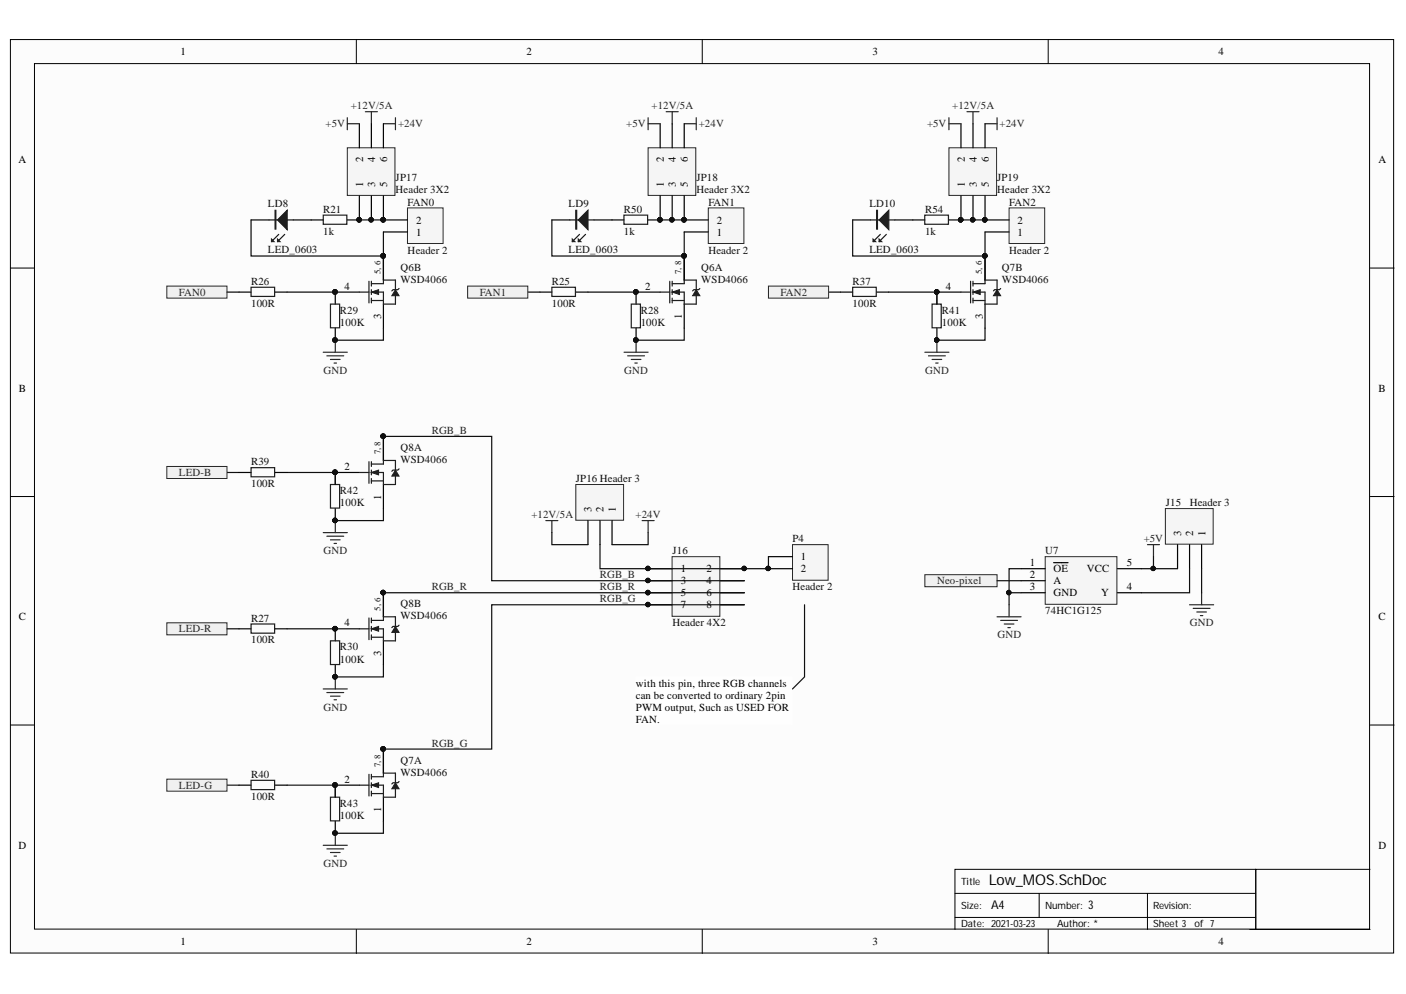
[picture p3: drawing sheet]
<svg xmlns="http://www.w3.org/2000/svg" width="297mm" height="210mm" viewBox="0 0 297 210" stroke-linecap="round" stroke-linejoin="round" font-family="sans-serif">
<defs><g id="words">
<text font-size="3.1" x="208.9" y="186.8">Low_MOS.SchDoc</text>
<g font-size="2.5">
<text x="209.4" y="192.1">A4</text>
<text x="229.9" y="192.1">3</text>
</g>
<g font-size="2.3">
<text x="38.2" y="11.7">1</text>
<text x="111.2" y="11.7">2</text>
<text x="184.3" y="11.7">3</text>
<text x="257.4" y="11.7">4</text>
<text x="3.9" y="34.5">A</text>
<text x="76.7" y="34.2" transform="rotate(-90 76.7 34.2)">2</text>
<text x="79.3" y="34.2" transform="rotate(-90 79.3 34.2)">4</text>
<text x="81.8" y="34.2" transform="rotate(-90 81.8 34.2)">6</text>
<text x="140.3" y="34.2" transform="rotate(-90 140.3 34.2)">2</text>
<text x="142.8" y="34.2" transform="rotate(-90 142.8 34.2)">4</text>
<text x="145.3" y="34.2" transform="rotate(-90 145.3 34.2)">6</text>
<text x="203.8" y="34.2" transform="rotate(-90 203.8 34.2)">2</text>
<text x="206.3" y="34.2" transform="rotate(-90 206.3 34.2)">4</text>
<text x="208.9" y="34.2" transform="rotate(-90 208.9 34.2)">6</text>
<text x="291.2" y="34.5">A</text>
<text x="76.7" y="39.6" transform="rotate(-90 76.7 39.6)">1</text>
<text x="79.3" y="39.6" transform="rotate(-90 79.3 39.6)">3</text>
<text x="81.8" y="39.6" transform="rotate(-90 81.8 39.6)">5</text>
<text x="140.3" y="39.6" transform="rotate(-90 140.3 39.6)">1</text>
<text x="142.8" y="39.6" transform="rotate(-90 142.8 39.6)">3</text>
<text x="145.3" y="39.6" transform="rotate(-90 145.3 39.6)">5</text>
<text x="203.8" y="39.6" transform="rotate(-90 203.8 39.6)">1</text>
<text x="206.3" y="39.6" transform="rotate(-90 206.3 39.6)">3</text>
<text x="208.9" y="39.6" transform="rotate(-90 208.9 39.6)">5</text>
<text x="87.9" y="47.3">2</text>
<text x="151.4" y="47.3">2</text>
<text x="215" y="47.3">2</text>
<text x="87.9" y="49.8">1</text>
<text x="151.4" y="49.8">1</text>
<text x="215" y="49.8">1</text>
<text x="72.8" y="61.2">4</text>
<text x="136.3" y="61.2">2</text>
<text x="199.8" y="61.2">4</text>
<text x="80.5" y="67.4" transform="rotate(-90 80.5 67.4)">3</text>
<text x="144.1" y="67.4" transform="rotate(-90 144.1 67.4)">1</text>
<text x="207.6" y="67.4" transform="rotate(-90 207.6 67.4)">3</text>
<text x="4" y="82.8">B</text>
<text x="291.2" y="82.8">B</text>
<text x="72.8" y="99.2">2</text>
<text x="80.5" y="105.5" transform="rotate(-90 80.5 105.5)">1</text>
<text x="125" y="108.1" transform="rotate(-90 125 108.1)">3</text>
<text x="127.5" y="108.1" transform="rotate(-90 127.5 108.1)">2</text>
<text x="130.1" y="108.1" transform="rotate(-90 130.1 108.1)">1</text>
<text x="249.6" y="113.3" transform="rotate(-90 249.6 113.3)">3</text>
<text x="252.1" y="113.3" transform="rotate(-90 252.1 113.3)">2</text>
<text x="254.6" y="113.3" transform="rotate(-90 254.6 113.3)">1</text>
<text x="169.2" y="118.3">1</text>
<text x="217.6" y="119.6">1</text>
<text x="238.1" y="119.6">5</text>
<text x="143.8" y="120.9">1</text>
<text x="143.8" y="123.4">3</text>
<text x="143.8" y="126">5</text>
<text x="149.2" y="120.9">2</text>
<text x="149.2" y="123.4">4</text>
<text x="149.2" y="126">6</text>
<text x="169.2" y="120.9">2</text>
<text x="217.6" y="122.1">2</text>
<text x="217.6" y="124.7">3</text>
<text x="222.6" y="120.9">OE</text>
<text x="222.6" y="123.4">A</text>
<text x="222.6" y="126">GND</text>
<text x="229.6" y="120.9">VCC</text>
<text x="232.7" y="126">Y</text>
<text x="238.1" y="124.7">4</text>
<text x="4" y="131">C</text>
<text x="143.8" y="128.5">7</text>
<text x="149.2" y="128.5">8</text>
<text x="291.2" y="131">C</text>
<text x="72.8" y="132.3">4</text>
<text x="80.5" y="138.5" transform="rotate(-90 80.5 138.5)">3</text>
<text x="134.3" y="145">with this pin, three RGB channels</text>
<text x="134.3" y="147.5">can be converted to ordinary 2pin</text>
<text x="134.3" y="150">PWM output, Such as USED FOR</text>
<text x="134.3" y="152.6">FAN.</text>
<text x="72.8" y="165.3">2</text>
<text x="80.5" y="171.5" transform="rotate(-90 80.5 171.5)">1</text>
<text x="3.9" y="179.3">D</text>
<text x="291.2" y="179.3">D</text>
<text x="38.2" y="199.6">1</text>
<text x="111.2" y="199.6">2</text>
<text x="184.3" y="199.6">3</text>
<text x="257.4" y="199.6">4</text>
</g>
<g font-size="2.3" fill="#262626">
<text x="74.1" y="23.1">+12V/5A</text>
<text x="137.6" y="23.1">+12V/5A</text>
<text x="201.2" y="23.1">+12V/5A</text>
<text x="68.8" y="26.9">+5V</text>
<text x="84.1" y="26.9">+24V</text>
<text x="132.3" y="26.9">+5V</text>
<text x="147.6" y="26.9">+24V</text>
<text x="195.8" y="26.9">+5V</text>
<text x="211.2" y="26.9">+24V</text>
<text x="37.8" y="62.5">FAN0</text>
<text x="101.4" y="62.5">FAN1</text>
<text x="164.9" y="62.5">FAN2</text>
<text x="68.4" y="79">GND</text>
<text x="131.9" y="79">GND</text>
<text x="195.4" y="79">GND</text>
<text x="91.2" y="91.6">RGB_B</text>
<text x="37.8" y="100.5">LED-B</text>
<text x="112.3" y="109.5">+12V/5A</text>
<text x="134.3" y="109.5">+24V</text>
<text x="68.4" y="117.1">GND</text>
<text x="241.6" y="114.5">+5V</text>
<text x="91.2" y="124.7">RGB_R</text>
<text x="126.7" y="124.7">RGB_R</text>
<text x="126.7" y="122.1">RGB_B</text>
<text x="198" y="123.4">Neo-pixel</text>
<text x="126.7" y="127.2">RGB_G</text>
<text x="37.8" y="133.6">LED-R</text>
<text x="210.7" y="134.8">GND</text>
<text x="251.3" y="132.3">GND</text>
<text x="68.4" y="150">GND</text>
<text x="91.2" y="157.7">RGB_G</text>
<text x="37.8" y="166.6">LED-G</text>
<text x="68.4" y="183.1">GND</text>
</g>
<g font-size="2.3" fill="#0e0e0e">
<text x="83.6" y="38.3">JP17</text>
<text x="83.6" y="40.8">Header 3X2</text>
<text x="147.1" y="38.3">JP18</text>
<text x="147.1" y="40.8">Header 3X2</text>
<text x="210.7" y="38.3">JP19</text>
<text x="210.7" y="40.8">Header 3X2</text>
<text x="56.6" y="43.7">LD8</text>
<text x="68.3" y="45">R21</text>
<text x="86.1" y="43.5">FAN0</text>
<text x="120.1" y="43.7">LD9</text>
<text x="131.8" y="45">R50</text>
<text x="149.7" y="43.5">FAN1</text>
<text x="183.7" y="43.7">LD10</text>
<text x="195.4" y="45">R54</text>
<text x="213.2" y="43.5">FAN2</text>
<text x="56.6" y="53.3">LED_0603</text>
<text x="68.3" y="49.5">1k</text>
<text x="86.1" y="53.6">Header 2</text>
<text x="120.1" y="53.3">LED_0603</text>
<text x="131.8" y="49.5">1k</text>
<text x="149.7" y="53.6">Header 2</text>
<text x="183.7" y="53.3">LED_0603</text>
<text x="195.4" y="49.5">1k</text>
<text x="213.2" y="53.6">Header 2</text>
<text x="84.6" y="57.1">Q6B</text>
<text x="84.6" y="59.7">WSD4066</text>
<text x="148.1" y="57.1">Q6A</text>
<text x="148.1" y="59.7">WSD4066</text>
<text x="211.7" y="57.1">Q7B</text>
<text x="211.7" y="59.7">WSD4066</text>
<text x="53" y="60.2">R26</text>
<text x="53" y="64.8">100R</text>
<text x="116.6" y="60.2">R25</text>
<text x="116.6" y="64.8">100R</text>
<text x="180.1" y="60.2">R37</text>
<text x="180.1" y="64.8">100R</text>
<text x="71.8" y="66.3">R29</text>
<text x="71.8" y="68.8">100K</text>
<text x="135.4" y="66.3">R28</text>
<text x="135.4" y="68.8">100K</text>
<text x="199" y="66.3">R41</text>
<text x="199" y="68.8">100K</text>
<text x="84.6" y="95.3">Q8A</text>
<text x="53" y="98.2">R39</text>
<text x="84.6" y="97.8">WSD4066</text>
<text x="121.7" y="101.8">JP16 Header 3</text>
<text x="53" y="102.8">100R</text>
<text x="71.8" y="104.4">R42</text>
<text x="71.8" y="106.9">100K</text>
<text x="246.3" y="106.9">J15</text>
<text x="251.3" y="106.9">Header 3</text>
<text x="142" y="117.1">J16</text>
<text x="167.4" y="114.5">P4</text>
<text x="220.8" y="117.1">U7</text>
<text x="167.4" y="124.7">Header 2</text>
<text x="53" y="131.3">R27</text>
<text x="84.6" y="128.2">Q8B</text>
<text x="84.6" y="130.8">WSD4066</text>
<text x="220.8" y="129.8">74HC1G125</text>
<text x="53" y="135.8">100R</text>
<text x="71.8" y="137.4">R30</text>
<text x="142" y="132.3">Header 4X2</text>
<text x="71.8" y="139.9">100K</text>
<text x="84.6" y="161.3">Q7A</text>
<text x="53" y="164.3">R40</text>
<text x="84.6" y="163.8">WSD4066</text>
<text x="53" y="168.9">100R</text>
<text x="71.8" y="170.4">R43</text>
<text x="71.8" y="173">100K</text>
</g>
<g font-size="2.1">
<text x="203" y="186.8">Title</text>
<text x="203" y="191.9">Size:</text>
<text x="220.8" y="191.9">Number:</text>
<text x="243.6" y="191.9">Revision:</text>
<text x="203" y="195.7">Date: 2021-03-23</text>
<text x="223.3" y="195.7">Author: *</text>
<text x="243.6" y="195.7">Sheet 3 of 7</text>
</g>
<g font-size="1.9" fill="#0a0a0a">
<text x="80.4" y="57.9" transform="rotate(-90 80.4 57.9)">5, 6</text>
<text x="143.9" y="57.9" transform="rotate(-90 143.9 57.9)">7, 8</text>
<text x="207.4" y="57.9" transform="rotate(-90 207.4 57.9)">5, 6</text>
<text x="80.4" y="95.9" transform="rotate(-90 80.4 95.9)">7, 8</text>
<text x="80.4" y="129" transform="rotate(-90 80.4 129)">5, 6</text>
<text x="80.4" y="162" transform="rotate(-90 80.4 162)">7, 8</text>
</g>
</g></defs>
<g fill="#fcfcfc" stroke="#000" stroke-width=".21">
<path d="M2.2 8.4h292.2v192.9h-292.2z"/>
<path d="M7.3 13.4h282v182.8h-282z"/>
</g>
<g fill="none" stroke="#000" stroke-width=".21">
<path d="M75.3 8.4v5M148.4 8.4v5M221.4 8.4v5M2.2 56.6h5.1M289.4 56.6h5.1M2.2 104.9h5.1M289.4 104.9h5.1M2.2 153.1h5.1M289.4 153.1h5.1M75.3 196.3v5.1M148.4 196.3v5.1M201.7 188.7h63.6"/>
<path d="M201.7 193.7h63.6M219.5 188.7v5M221.4 196.3v5.1M242.4 188.7v7.6M264 196.3h25.4M289.4 183.6h-24.1v12.7v-12.7h-63.6v12.7"/>
</g>
<path d="M131.8 74.4h5.1M132.6 75.1h3.6M133.4 75.9h2M134.1 76.7h.5M134.4 71.8v2.6M195.4 74.4h5.1M196.2 75.1h3.5M196.9 75.9h2M197.7 76.7h.5M197.9 71.8v2.6" fill="none" stroke="#262626" stroke-width=".25"/>
<g fill="#0e0e0e" stroke="#0e0e0e" stroke-width=".21">
<circle cx="134.3" cy="71.8" r=".46"/>
<circle cx="197.9" cy="71.8" r=".46"/>
<circle cx="144.5" cy="54" r=".46"/>
<circle cx="134.3" cy="61.6" r=".46"/>
</g>
<path d="M144.6 49v5.1" fill="none" stroke="#0e0e0e" stroke-width=".25"/>
<path d="M134.4 61.7h5.1M144.6 64.2v5.1" fill="none" stroke="#000" stroke-width=".25"/>
<path d="M141.5 59.4v4.6M142 59.9h2.6M142 59.4v1M139.5 61.7h2M142 61.7h2.6v2.5M142 63.5h2.6M142 61.2v1M142 63v1" fill="none" stroke="#1c1c1c" stroke-width=".25"/>
<path d="M142 61.7l1.5-.5v1z" fill="#1c1c1c"/>
<path d="M142 61.7l1.5-.5v1z" fill="none" stroke="#1c1c1c" stroke-width=".21"/>
<path d="M144.6 59.1v.8M147.1 59.1v2.1M147.1 62.4v1.8h-2.5" fill="none" stroke="#1c1c1c" stroke-width=".25"/>
<path d="M144.6 54.1v5" fill="none" stroke="#000" stroke-width=".25"/>
<circle cx="144.5" cy="54" r=".46" fill="#0e0e0e" stroke="#0e0e0e" stroke-width=".21"/>
<path d="M147.1 61.2l.8 1.2h-1.6z" fill="#1c1c1c"/>
<path d="M147.1 61.2l.8 1.2h-1.6z" fill="none" stroke="#1c1c1c" stroke-width=".21"/>
<path d="M144.6 59.1h2.5M147.9 60.9l-.3 .3h-1l-.3 .2M75.9 165.8h2.1M78 163.5v4.6M78.5 164h2.5M78.5 165.8h2.5v2.5M78.5 167.6h2.5M78.5 163.5v1M78.5 165.3v1M78.5 167.1v1" fill="none" stroke="#1c1c1c" stroke-width=".25"/>
<path d="M144.6 54.1v5M70.8 165.8h5.1M81 168.3v5.1" fill="none" stroke="#000" stroke-width=".25"/>
<g fill="#0e0e0e" stroke="#0e0e0e" stroke-width=".21">
<circle cx="144.5" cy="54" r=".46"/>
<circle cx="134.3" cy="61.6" r=".46"/>
<circle cx="70.8" cy="165.8" r=".47"/>
</g>
<path d="M78.5 165.8l1.5-.5v1z" fill="#1c1c1c"/>
<path d="M78.5 165.8l1.5-.5v1z" fill="none" stroke="#1c1c1c" stroke-width=".21"/>
<path d="M81 163.3v.7M83.5 166.6v1.7h-2.5M83.5 163.3v2" fill="none" stroke="#1c1c1c" stroke-width=".25"/>
<path d="M81 158.2v5.1" fill="none" stroke="#000" stroke-width=".25"/>
<circle cx="80.9" cy="158.1" r=".47" fill="#0e0e0e" stroke="#0e0e0e" stroke-width=".21"/>
<path d="M83.5 165.3l.8 1.3h-1.5z" fill="#1c1c1c"/>
<path d="M83.5 165.3l.8 1.3h-1.5z" fill="none" stroke="#1c1c1c" stroke-width=".21"/>
<path d="M116.6 60.7h5v1.9h-5zM133.4 64.2h1.9v5h-1.9zM180.1 60.7h5v1.9h-5zM196.9 64.2h1.9v5h-1.9zM81 163.3h2.5M84.3 165l-.2 .3h-1.1l-.2 .2" fill="none" stroke="#1c1c1c" stroke-width=".25"/>
<path d="M114 61.7h2.6M121.7 61.7h2.5M134.4 61.7v2.5M134.4 69.3v2.5M177.6 61.7h2.5M185.2 61.7h2.6M197.9 61.7v2.5M197.9 69.3v2.5M81 158.2v5.1" fill="none" stroke="#000" stroke-width=".25"/>
<g fill="#0e0e0e" stroke="#0e0e0e" stroke-width=".21">
<circle cx="80.9" cy="158.1" r=".47"/>
<circle cx="70.8" cy="165.8" r=".47"/>
<circle cx="197.9" cy="71.8" r=".46"/>
<circle cx="134.3" cy="71.8" r=".46"/>
<circle cx="134.3" cy="61.6" r=".46"/>
<circle cx="197.9" cy="61.6" r=".46"/>
</g>
<path d="M111.5 61.7h2.5M124.2 61.7h10.2M144.6 69.3v2.5h-10.2M175.1 61.7h2.5M187.8 61.7h10.1v2.5M208.1 69.3v2.5h-10.2" fill="none" stroke="#0e0e0e" stroke-width=".25"/>
<path d="M149.6 43.9h7.6v7.5h-7.6z" fill="#f5f5f5" stroke="#262626" stroke-width=".21"/>
<path d="M144.6 49h5M144.6 46.4h5" fill="none" stroke="#000" stroke-width=".25"/>
<g fill="#0e0e0e" stroke="#0e0e0e" stroke-width=".21">
<circle cx="144.5" cy="46.4" r=".46"/>
<circle cx="208" cy="54" r=".46"/>
</g>
<path d="M208.1 49v5.1" fill="none" stroke="#0e0e0e" stroke-width=".25"/>
<path d="M213.2 43.9h7.5v7.5h-7.5z" fill="#f5f5f5" stroke="#262626" stroke-width=".21"/>
<path d="M208.1 49h5.1M208.1 46.4h5.1" fill="none" stroke="#000" stroke-width=".25"/>
<circle cx="208" cy="46.4" r=".46" fill="#0e0e0e" stroke="#0e0e0e" stroke-width=".21"/>
<g fill="#f0f0f0" stroke="#262626" stroke-width=".21">
<path d="M35.2 60.4h12.8v2.6h-12.8z" fill-rule="evenodd"/>
<path d="M98.8 60.4h12.7v2.6h-12.7z" fill-rule="evenodd"/>
</g>
<path d="M68.3 74.4h5.1M69.1 75.1h3.5M69.8 75.9h2.1M70.6 76.7h.5M70.8 71.8v2.6M68.3 112.5h5.1M69.1 113.2h3.5M69.8 114h2.1M70.6 114.8h.5M70.8 109.9v2.6" fill="none" stroke="#262626" stroke-width=".25"/>
<g fill="#0e0e0e" stroke="#0e0e0e" stroke-width=".21">
<circle cx="70.8" cy="71.8" r=".47"/>
<circle cx="70.8" cy="109.9" r=".47"/>
<circle cx="80.9" cy="54" r=".47"/>
<circle cx="70.8" cy="61.6" r=".47"/>
</g>
<path d="M81 49v5.1" fill="none" stroke="#0e0e0e" stroke-width=".25"/>
<path d="M70.8 61.7h5.1M81 64.2v5.1" fill="none" stroke="#000" stroke-width=".25"/>
<path d="M78 59.4v4.6M78.5 59.9h2.5M78.5 59.4v1M75.9 61.7h2.1M78.5 61.7h2.5v2.5M78.5 63.5h2.5M78.5 61.2v1M78.5 63v1" fill="none" stroke="#1c1c1c" stroke-width=".25"/>
<path d="M78.5 61.7l1.5-.5v1z" fill="#1c1c1c"/>
<path d="M78.5 61.7l1.5-.5v1z" fill="none" stroke="#1c1c1c" stroke-width=".21"/>
<path d="M81 59.1v.8M83.5 59.1v2.1M83.5 62.4v1.8h-2.5" fill="none" stroke="#1c1c1c" stroke-width=".25"/>
<path d="M81 54.1v5" fill="none" stroke="#000" stroke-width=".25"/>
<circle cx="80.9" cy="54" r=".47" fill="#0e0e0e" stroke="#0e0e0e" stroke-width=".21"/>
<path d="M83.5 61.2l.8 1.2h-1.5z" fill="#1c1c1c"/>
<path d="M83.5 61.2l.8 1.2h-1.5z" fill="none" stroke="#1c1c1c" stroke-width=".21"/>
<path d="M81 59.1h2.5M84.3 60.9l-.2 .3h-1.1l-.2 .2M75.9 132.8h2.1M78 130.5v4.6M78.5 131h2.5M78.5 132.8h2.5v2.5M78.5 134.6h2.5M78.5 130.5v1M78.5 132.3v1M78.5 134.1v1" fill="none" stroke="#1c1c1c" stroke-width=".25"/>
<path d="M81 54.1v5M70.8 132.8h5.1M81 135.3v5.1" fill="none" stroke="#000" stroke-width=".25"/>
<g fill="#0e0e0e" stroke="#0e0e0e" stroke-width=".21">
<circle cx="80.9" cy="54" r=".47"/>
<circle cx="70.8" cy="61.6" r=".47"/>
<circle cx="70.8" cy="132.8" r=".47"/>
</g>
<path d="M78.5 132.8l1.5-.5v1z" fill="#1c1c1c"/>
<path d="M78.5 132.8l1.5-.5v1z" fill="none" stroke="#1c1c1c" stroke-width=".21"/>
<path d="M81 130.2v.8M83.5 133.6v1.7h-2.5M83.5 130.2v2.1" fill="none" stroke="#1c1c1c" stroke-width=".25"/>
<path d="M81 125.2v5" fill="none" stroke="#000" stroke-width=".25"/>
<circle cx="80.9" cy="125.1" r=".47" fill="#0e0e0e" stroke="#0e0e0e" stroke-width=".21"/>
<path d="M83.5 132.3l.8 1.3h-1.5z" fill="#1c1c1c"/>
<path d="M83.5 132.3l.8 1.3h-1.5z" fill="none" stroke="#1c1c1c" stroke-width=".21"/>
<path d="M53 60.7h5v1.9h-5zM69.8 64.2h1.9v5h-1.9zM53 98.8h5v1.9h-5zM69.8 102.3h1.9v5h-1.9zM81 130.2h2.5M84.3 132l-.2 .3h-1.1l-.2 .2" fill="none" stroke="#1c1c1c" stroke-width=".25"/>
<path d="M50.5 61.7h2.5M58.1 61.7h2.6M70.8 61.7v2.5M70.8 69.3v2.5M50.5 99.8h2.5M58.1 99.8h2.6M70.8 99.8v2.5M70.8 107.4v2.5M81 125.2v5" fill="none" stroke="#000" stroke-width=".25"/>
<g fill="#0e0e0e" stroke="#0e0e0e" stroke-width=".21">
<circle cx="80.9" cy="125.1" r=".47"/>
<circle cx="70.8" cy="132.8" r=".47"/>
<circle cx="70.8" cy="109.9" r=".47"/>
<circle cx="70.8" cy="71.8" r=".47"/>
<circle cx="70.8" cy="61.6" r=".47"/>
<circle cx="70.8" cy="99.7" r=".46"/>
</g>
<path d="M60.7 61.7h10.1M81 69.3v2.5h-10.2M48 99.8h2.5M60.7 99.8h10.1v2.5M81 107.4v2.5h-10.2" fill="none" stroke="#0e0e0e" stroke-width=".25"/>
<path d="M86.1 43.9h7.5v7.5h-7.5z" fill="#f5f5f5" stroke="#262626" stroke-width=".21"/>
<path d="M81 49h5.1M81 46.4h5.1" fill="none" stroke="#000" stroke-width=".25"/>
<circle cx="80.9" cy="46.4" r=".47" fill="#0e0e0e" stroke="#0e0e0e" stroke-width=".21"/>
<g fill="#f0f0f0" stroke="#262626" stroke-width=".21">
<path d="M162.3 60.4h12.8v2.6h-12.8z" fill-rule="evenodd"/>
<path d="M35.2 131.5h12.8v2.6h-12.8z" fill-rule="evenodd"/>
</g>
<path d="M68.3 145.5h5.1M69.1 146.2h3.5M69.8 147h2.1M70.6 147.8h.5M70.8 142.9v2.6M68.3 178.5h5.1M69.1 179.3h3.5M70.8 176v2.5M69.8 180h2.1M70.6 180.8h.5" fill="none" stroke="#262626" stroke-width=".25"/>
<g fill="#0e0e0e" stroke="#0e0e0e" stroke-width=".21">
<circle cx="70.8" cy="142.9" r=".47"/>
<circle cx="70.8" cy="175.9" r=".46"/>
<circle cx="197.9" cy="61.6" r=".46"/>
</g>
<path d="M197.9 61.7h5.1M208.1 64.2v5.1" fill="none" stroke="#000" stroke-width=".25"/>
<path d="M205.1 59.4v4.6M205.6 59.9h2.5M205.6 59.4v1M203 61.7h2.1M205.6 61.7h2.5v2.5M205.6 63.5h2.5M205.6 61.2v1M205.6 63v1" fill="none" stroke="#1c1c1c" stroke-width=".25"/>
<path d="M205.6 61.7l1.5-.5v1z" fill="#1c1c1c"/>
<path d="M205.6 61.7l1.5-.5v1z" fill="none" stroke="#1c1c1c" stroke-width=".21"/>
<path d="M208.1 59.1v.8M210.6 59.1v2.1M210.6 62.4v1.8h-2.5" fill="none" stroke="#1c1c1c" stroke-width=".25"/>
<path d="M208.1 54.1v5" fill="none" stroke="#000" stroke-width=".25"/>
<circle cx="208" cy="54" r=".46" fill="#0e0e0e" stroke="#0e0e0e" stroke-width=".21"/>
<path d="M210.6 61.2l.8 1.2h-1.5z" fill="#1c1c1c"/>
<path d="M210.6 61.2l.8 1.2h-1.5z" fill="none" stroke="#1c1c1c" stroke-width=".21"/>
<path d="M208.1 59.1h2.5M211.4 60.9l-.2 .3h-1.1l-.2 .2M75.9 99.8h2.1M78 97.5v4.6M78.5 98h2.5M78.5 99.8h2.5v2.5M78.5 97.5v1M78.5 99.3v1M78.5 101.6h2.5M78.5 101v1.1" fill="none" stroke="#1c1c1c" stroke-width=".25"/>
<path d="M208.1 54.1v5M70.8 99.8h5.1M81 102.3v5.1" fill="none" stroke="#000" stroke-width=".25"/>
<g fill="#0e0e0e" stroke="#0e0e0e" stroke-width=".21">
<circle cx="208" cy="54" r=".46"/>
<circle cx="197.9" cy="61.6" r=".46"/>
<circle cx="70.8" cy="99.7" r=".46"/>
</g>
<path d="M78.5 99.8l1.5-.5v1z" fill="#1c1c1c"/>
<path d="M78.5 99.8l1.5-.5v1z" fill="none" stroke="#1c1c1c" stroke-width=".21"/>
<path d="M81 97.2v.8M83.5 97.2v2.1M83.5 100.5v1.8h-2.5" fill="none" stroke="#1c1c1c" stroke-width=".25"/>
<path d="M81 92.2v5" fill="none" stroke="#000" stroke-width=".25"/>
<circle cx="80.9" cy="92.1" r=".46" fill="#0e0e0e" stroke="#0e0e0e" stroke-width=".21"/>
<path d="M83.5 99.3l.8 1.2h-1.5z" fill="#1c1c1c"/>
<path d="M83.5 99.3l.8 1.2h-1.5z" fill="none" stroke="#1c1c1c" stroke-width=".21"/>
<path d="M81 97.2h2.5M84.3 99l-.2 .3h-1.1l-.2 .2M53 131.8h5v1.9h-5zM69.8 135.3h1.9v5h-1.9zM53 164.8h5v1.9h-5zM69.8 168.3h1.9v5h-1.9z" fill="none" stroke="#1c1c1c" stroke-width=".25"/>
<path d="M81 92.2v5M50.5 132.8h2.5M58.1 132.8h2.6M70.8 132.8v2.5M70.8 140.4v2.5M50.5 165.8h2.5M58.1 165.8h2.6M70.8 165.8v2.5M70.8 173.4v2.6" fill="none" stroke="#000" stroke-width=".25"/>
<g fill="#0e0e0e" stroke="#0e0e0e" stroke-width=".21">
<circle cx="80.9" cy="92.1" r=".46"/>
<circle cx="70.8" cy="99.7" r=".46"/>
<circle cx="70.8" cy="175.9" r=".46"/>
<circle cx="70.8" cy="142.9" r=".47"/>
<circle cx="70.8" cy="132.8" r=".47"/>
<circle cx="70.8" cy="165.8" r=".47"/>
</g>
<path d="M48 132.8h2.5M60.7 132.8h10.1M81 140.4v2.5h-10.2M48 165.8h2.5M60.7 165.8h10.1v2.5M81 173.4v2.6h-10.2" fill="none" stroke="#0e0e0e" stroke-width=".25"/>
<g fill="#f0f0f0" stroke="#262626" stroke-width=".21">
<path d="M35.2 164.5h12.8v2.6h-12.8z" fill-rule="evenodd"/>
<path d="M35.2 98.5h12.8v2.5h-12.8z" fill-rule="evenodd"/>
</g>
<path d="M48 61.7h2.5" fill="none" stroke="#0e0e0e" stroke-width=".25"/>
<path d="M204.3 23.6h2.5M205.6 23.6v2.5M208.1 26.1h2.5M210.6 24.9v2.5M135.7 109.9h2.5M136.9 109.9v2.6" fill="none" stroke="#262626" stroke-width=".25"/>
<path d="M121.6 102.3h10.1v7.6h-10.1z" fill="#f5f5f5" stroke="#262626" stroke-width=".21"/>
<path d="M124.2 109.9v5.1M126.8 109.9v5.1M129.3 109.9v5.1" fill="none" stroke="#000" stroke-width=".25"/>
<path d="M115.3 109.9h2.6M116.6 109.9v2.6" fill="none" stroke="#262626" stroke-width=".25"/>
<path d="M75.9 46.4h5.1M139.5 46.4h5.1M203 46.4h5.1M116.6 112.5v2.5h7.6M136.9 112.5v2.5h-7.6" fill="none" stroke="#0e0e0e" stroke-width=".25"/>
<g fill="#0e0e0e" stroke="#0e0e0e" stroke-width=".21">
<circle cx="208" cy="46.4" r=".46"/>
<circle cx="205.5" cy="46.4" r=".47"/>
<circle cx="203" cy="46.4" r=".47"/>
<circle cx="144.5" cy="46.4" r=".46"/>
<circle cx="141.9" cy="46.4" r=".47"/>
<circle cx="139.4" cy="46.4" r=".46"/>
<circle cx="80.9" cy="46.4" r=".47"/>
<circle cx="78.4" cy="46.4" r=".47"/>
<circle cx="75.9" cy="46.4" r=".46"/>
</g>
<path d="M142 117.6h10.1v12.5h-10.1z" fill="#f5f5f5" stroke="#262626" stroke-width=".21"/>
<path d="M136.9 120.1h5.1M136.9 122.6h5.1M136.9 125.2h5.1M136.9 127.7h5.1M152.2 120.1h5.1M152.2 122.6h5.1M152.2 125.2h5.1M152.2 127.7h5.1" fill="none" stroke="#000" stroke-width=".25"/>
<g fill="#0e0e0e" stroke="#0e0e0e" stroke-width=".21">
<circle cx="136.9" cy="120" r=".46"/>
<circle cx="157.2" cy="120" r=".46"/>
<circle cx="136.9" cy="122.6" r=".46"/>
<circle cx="136.9" cy="125.1" r=".46"/>
<circle cx="136.9" cy="127.7" r=".46"/>
</g>
<path d="M246.2 107.4h10.1v7.5h-10.1z" fill="#f5f5f5" stroke="#262626" stroke-width=".21"/>
<path d="M248.8 115v5.1M251.3 115v5.1M253.9 115v5.1" fill="none" stroke="#000" stroke-width=".25"/>
<path d="M195.4 121.4h15.2v2.5h-15.2z" fill-rule="evenodd" fill="#f0f0f0" stroke="#262626" stroke-width=".21"/>
<path d="M251.3 127.7h5.1M252.1 128.5h3.5M252.8 129.2h2.1M253.6 130h.5M253.9 125.2v2.5" fill="none" stroke="#262626" stroke-width=".25"/>
<path d="M243.7 120.1h5.1M251.3 120.1v5.1h-10.2M253.9 120.1v5.1" fill="none" stroke="#0e0e0e" stroke-width=".25"/>
<circle cx="243.6" cy="120" r=".46" fill="#0e0e0e" stroke="#0e0e0e" stroke-width=".21"/>
<path d="M220.8 117.6h15.2v10h-15.2z" fill="#f5f5f5" stroke="#262626" stroke-width=".21"/>
<path d="M222.6 118.8h3M215.7 120.1h5.1M215.7 122.6h5.1M215.7 125.2h5.1M236.1 120.1h5M236.1 125.2h5" fill="none" stroke="#000" stroke-width=".25"/>
<path d="M242.4 115h2.6M243.7 115v2.6M210.6 130.2h5.1M211.4 131h3.6M212.2 131.8h2M212.9 132.5h.5M213.2 127.7v2.5" fill="none" stroke="#262626" stroke-width=".25"/>
<path d="M243.7 117.6v2.5h-2.6M210.6 122.6h5.1M213.2 125.2h2.5M215.7 120.1h-2.5v7.6" fill="none" stroke="#0e0e0e" stroke-width=".25"/>
<g fill="#0e0e0e" stroke="#0e0e0e" stroke-width=".21">
<circle cx="243.6" cy="120" r=".46"/>
<circle cx="213.1" cy="125.1" r=".47"/>
</g>
<path d="M200.5 31.2h10v10.1h-10z" fill="#f5f5f5" stroke="#262626" stroke-width=".21"/>
<path d="M203 26.1v5.1M205.6 26.1v5.1M208.1 26.1v5.1M203 41.4v5M205.6 41.4v5M208.1 41.4v5" fill="none" stroke="#000" stroke-width=".25"/>
<g fill="#0e0e0e" stroke="#0e0e0e" stroke-width=".21">
<circle cx="203" cy="46.4" r=".47"/>
<circle cx="205.5" cy="46.4" r=".47"/>
<circle cx="208" cy="46.4" r=".46"/>
</g>
<path d="M140.7 23.6h2.6M142 23.6v2.5M144.6 26.1h2.5M147.1 24.9v2.5M200.5 24.9v2.5M200.5 26.1h2.5" fill="none" stroke="#262626" stroke-width=".25"/>
<path d="M136.9 31.2h10.1v10.1h-10.1z" fill="#f5f5f5" stroke="#262626" stroke-width=".21"/>
<path d="M139.5 26.1v5.1M142 26.1v5.1M144.6 26.1v5.1M139.5 41.4v5M142 41.4v5M144.6 41.4v5" fill="none" stroke="#000" stroke-width=".25"/>
<g fill="#0e0e0e" stroke="#0e0e0e" stroke-width=".21">
<circle cx="139.4" cy="46.4" r=".46"/>
<circle cx="141.9" cy="46.4" r=".47"/>
<circle cx="144.5" cy="46.4" r=".46"/>
</g>
<path d="M77.2 23.6h2.5M78.5 23.6v2.5M81 26.1h2.5M83.5 24.9v2.5M136.9 24.9v2.5M136.9 26.1h2.6" fill="none" stroke="#262626" stroke-width=".25"/>
<path d="M73.4 31.2h10v10.1h-10z" fill="#f5f5f5" stroke="#262626" stroke-width=".21"/>
<path d="M75.9 26.1v5.1M78.5 26.1v5.1M81 26.1v5.1M75.9 41.4v5M78.5 41.4v5M81 41.4v5" fill="none" stroke="#000" stroke-width=".25"/>
<g fill="#0e0e0e" stroke="#0e0e0e" stroke-width=".21">
<circle cx="75.9" cy="46.4" r=".46"/>
<circle cx="78.4" cy="46.4" r=".47"/>
<circle cx="80.9" cy="46.4" r=".47"/>
</g>
<path d="M73.4 24.9v2.5M73.4 26.1h2.5" fill="none" stroke="#262626" stroke-width=".25"/>
<path d="M134.4 142.9h32.9v10.1h-32.9z" fill="#fefefe" stroke="#fefefe" stroke-width=".21"/>
<path d="M167.4 115h7.6v7.5h-7.6z" fill="#f5f5f5" stroke="#262626" stroke-width=".21"/>
<path d="M116.6 46.4h3.8M125.5 46.4h3.8M162.3 117.6h5.1M162.3 120.1h5.1" fill="none" stroke="#000" stroke-width=".25"/>
<g fill="#0e0e0e" stroke="#0e0e0e" stroke-width=".21">
<circle cx="162.3" cy="120" r=".46"/>
<circle cx="157.2" cy="120" r=".46"/>
<circle cx="136.9" cy="120" r=".46"/>
<circle cx="136.9" cy="122.6" r=".46"/>
<circle cx="80.9" cy="92.1" r=".46"/>
<circle cx="136.9" cy="125.1" r=".46"/>
<circle cx="80.9" cy="125.1" r=".47"/>
<circle cx="136.9" cy="127.7" r=".46"/>
<circle cx="80.9" cy="158.1" r=".47"/>
</g>
<path d="M81 92.2h22.9v30.4h53.4M126.8 115v5.1h35.5v-2.5M81 125.2h76.3M157.3 127.7h-53.4v30.5h-22.9M170 127.7v15.2l-2.6 2.6" fill="none" stroke="#0e0e0e" stroke-width=".25"/>
<path d="M120.4 46.4h5.1M122.4 49.5l-1.5 1.5M123.7 49.5l-1.5 1.5" fill="none" stroke="#1c1c1c" stroke-width=".25"/>
<path d="M122.2 46.4l2-2v4.1z" fill="#1c1c1c"/>
<path d="M122.2 46.4l2-2v4.1z" fill="none" stroke="#1c1c1c" stroke-width=".25"/>
<path d="M121.6 44.4h.2v4h-.2z" fill="#1c1c1c" stroke="#1c1c1c" stroke-width=".25"/>
<path d="M120.9 50.5l.5 .5h-.5z" fill="#1c1c1c"/>
<path d="M120.9 50.5l.5 .5h-.5z" fill="none" stroke="#1c1c1c" stroke-width=".25"/>
<path d="M122.2 50.5l.5 .5h-.5z" fill="#1c1c1c"/>
<path d="M122.2 50.5l.5 .5h-.5zM131.8 45.4h5v2h-5zM184 46.4h5M186 49.5l-1.5 1.5M187.3 49.5l-1.6 1.5" fill="none" stroke="#1c1c1c" stroke-width=".25"/>
<path d="M129.3 46.4h2.5M136.9 46.4h2.6M180.1 46.4h3.9M189 46.4h3.8" fill="none" stroke="#000" stroke-width=".25"/>
<circle cx="139.4" cy="46.4" r=".46" fill="#0e0e0e" stroke="#0e0e0e" stroke-width=".21"/>
<path d="M185.7 46.4l2.1-2v4.1z" fill="#1c1c1c"/>
<path d="M185.7 46.4l2.1-2v4.1z" fill="none" stroke="#1c1c1c" stroke-width=".25"/>
<path d="M185.2 44.4h.2v4h-.2z" fill="#1c1c1c" stroke="#1c1c1c" stroke-width=".25"/>
<path d="M184.5 50.5l.5 .5h-.5z" fill="#1c1c1c"/>
<path d="M184.5 50.5l.5 .5h-.5z" fill="none" stroke="#1c1c1c" stroke-width=".25"/>
<path d="M185.7 50.5l.5 .5h-.5z" fill="#1c1c1c"/>
<path d="M56.9 46.4h5M58.9 49.5l-1.5 1.5M60.2 49.5l-1.6 1.5M185.7 50.5l.5 .5h-.5zM195.4 45.4h5v2h-5z" fill="none" stroke="#1c1c1c" stroke-width=".25"/>
<path d="M53 46.4h3.9M61.9 46.4h3.8M192.8 46.4h2.6M200.5 46.4h2.5" fill="none" stroke="#000" stroke-width=".25"/>
<circle cx="203" cy="46.4" r=".47" fill="#0e0e0e" stroke="#0e0e0e" stroke-width=".21"/>
<path d="M58.6 46.4l2.1-2v4.1z" fill="#1c1c1c"/>
<path d="M58.6 46.4l2.1-2v4.1z" fill="none" stroke="#1c1c1c" stroke-width=".25"/>
<path d="M58.1 44.4h.2v4h-.2z" fill="#1c1c1c" stroke="#1c1c1c" stroke-width=".25"/>
<path d="M57.4 50.5l.5 .5h-.5z" fill="#1c1c1c"/>
<path d="M57.4 50.5l.5 .5h-.5z" fill="none" stroke="#1c1c1c" stroke-width=".25"/>
<path d="M58.6 50.5l.5 .5h-.5z" fill="#1c1c1c"/>
<path d="M58.6 50.5l.5 .5h-.5zM68.3 45.4h5v2h-5z" fill="none" stroke="#1c1c1c" stroke-width=".25"/>
<path d="M65.7 46.4h2.6M73.4 46.4h2.5" fill="none" stroke="#000" stroke-width=".25"/>
<g fill="#0e0e0e" stroke="#0e0e0e" stroke-width=".21">
<circle cx="75.9" cy="46.4" r=".46"/>
<circle cx="80.9" cy="54" r=".47"/>
<circle cx="144.5" cy="54" r=".46"/>
<circle cx="208" cy="54" r=".46"/>
</g>
<path d="M53 46.4v7.7h28M116.6 46.4v7.7h28M180.1 46.4v7.7h28" fill="none" stroke="#0e0e0e" stroke-width=".25"/>
<use href="#words"/>
</svg>
